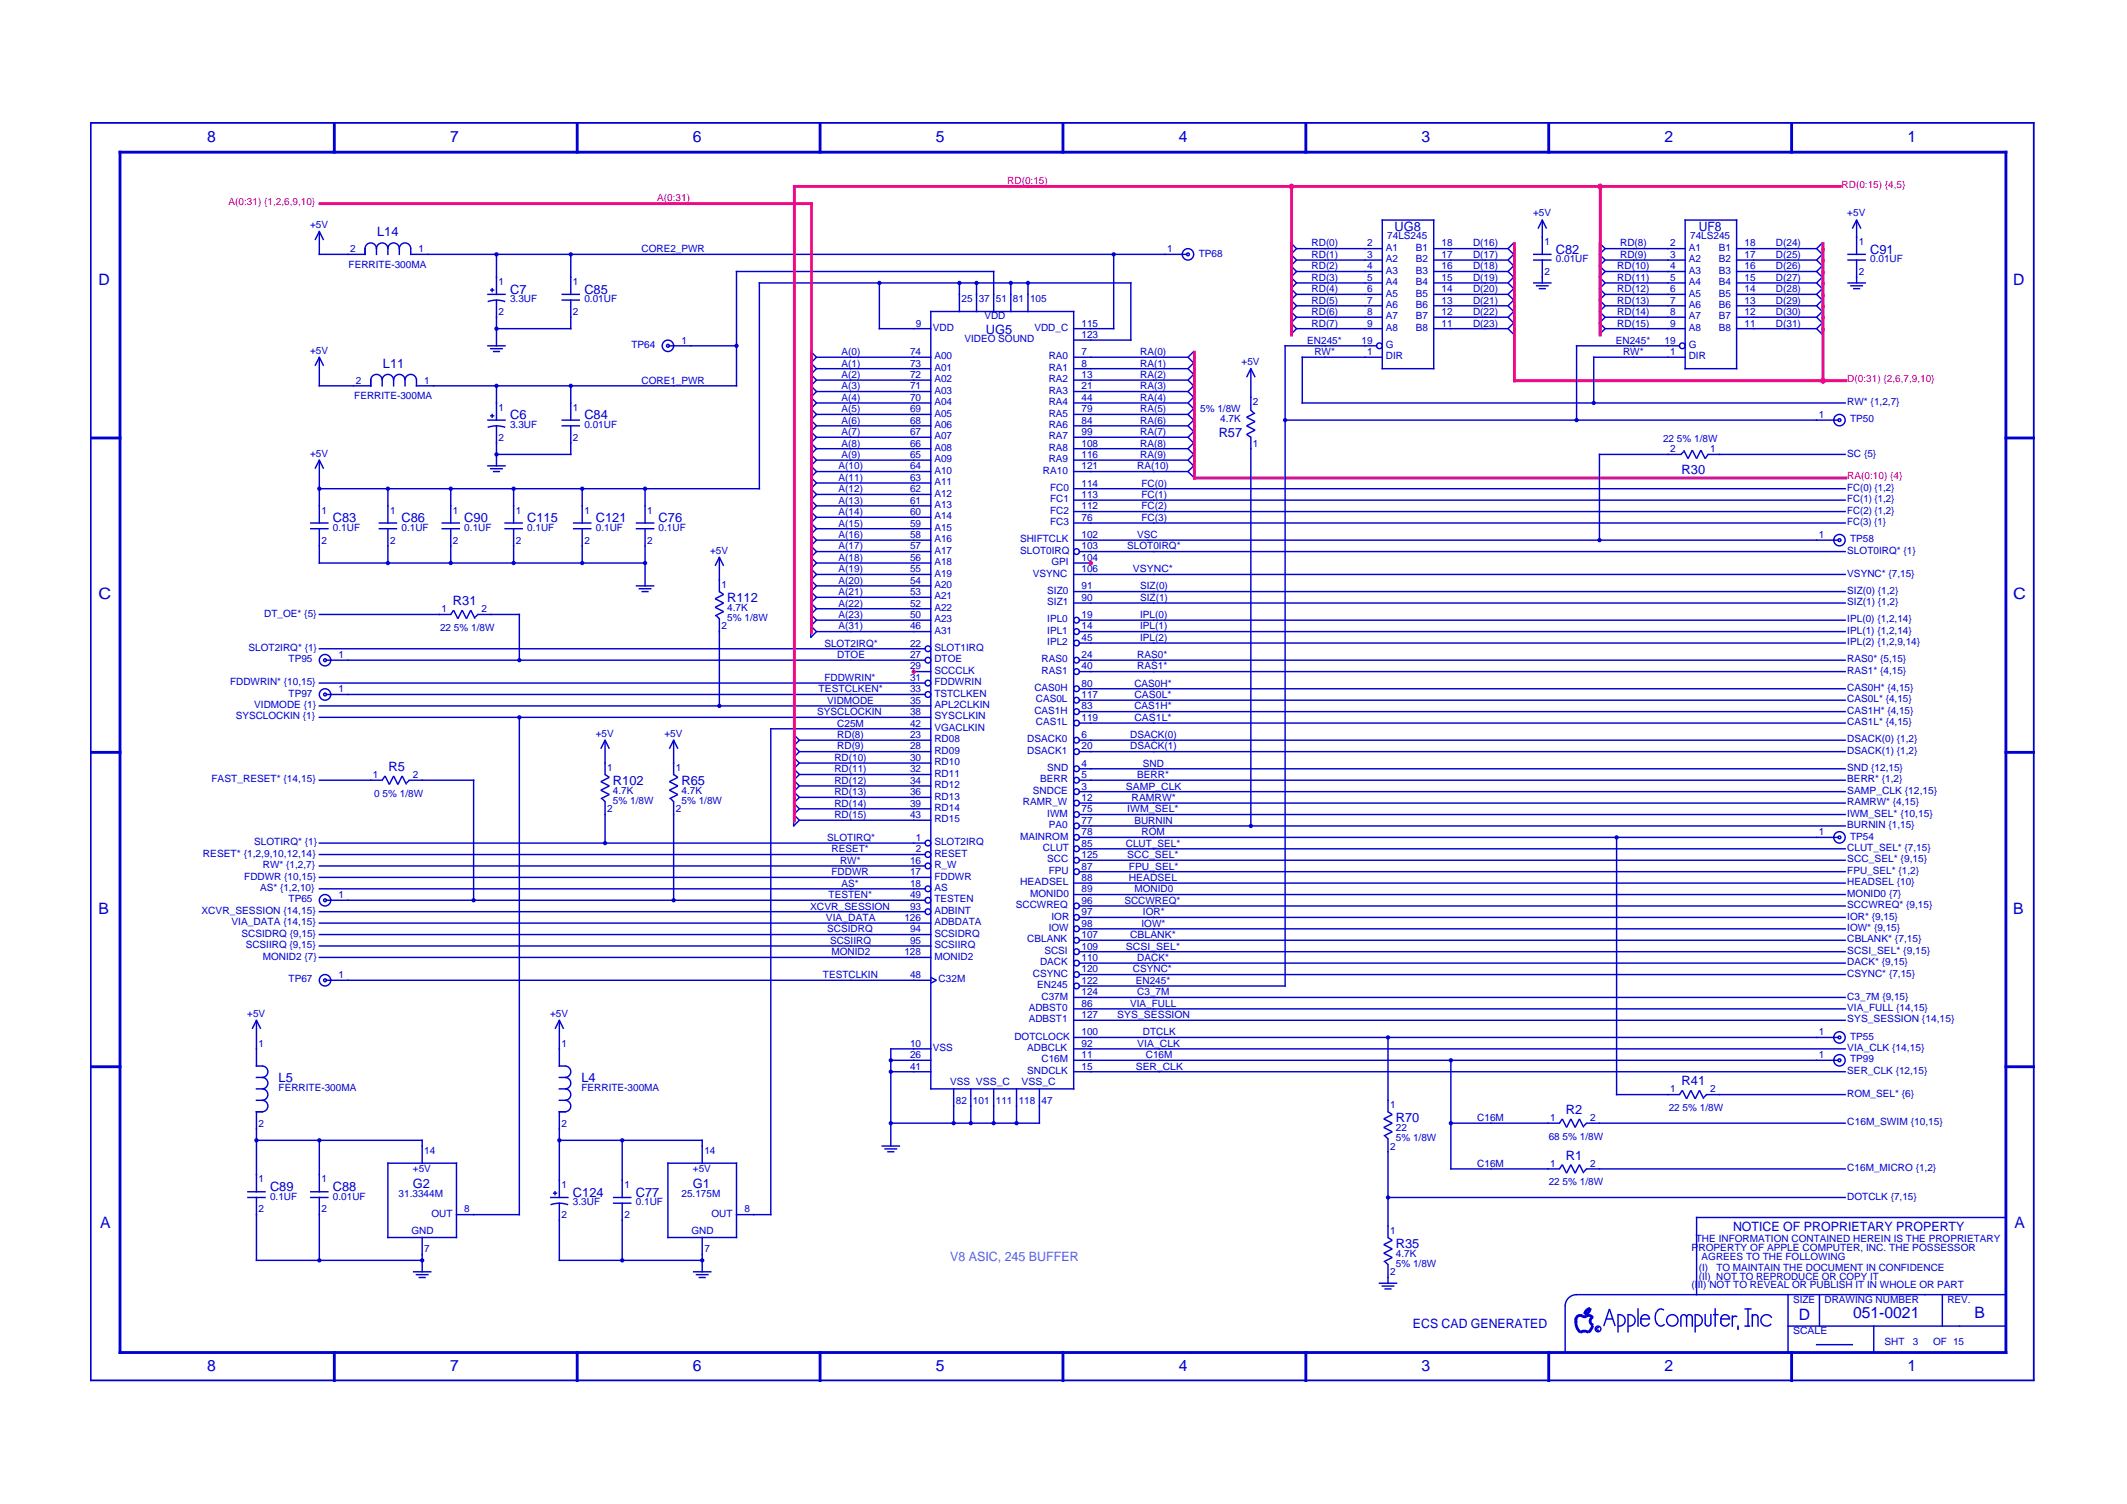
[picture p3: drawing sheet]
<svg xmlns="http://www.w3.org/2000/svg" width="420mm" height="297mm" viewBox="0 0 420 297" stroke-linecap="round" stroke-linejoin="round" font-family="sans-serif">
<defs><g id="words">
<g font-size="3.1" fill="#0000d3">
<text x="40.9" y="28.1">8</text>
<text x="88.9" y="28.1">7</text>
<text x="136.9" y="28.1">6</text>
<text x="184.9" y="28.1">5</text>
<text x="232.8" y="28.1">4</text>
<text x="280.8" y="28.1">3</text>
<text x="328.8" y="28.1">2</text>
<text x="376.8" y="28.1">1</text>
<text x="19.5" y="56.3">D</text>
<text x="397.7" y="56.3">D</text>
<text x="19.5" y="118.4">C</text>
<text x="397.7" y="118.4">C</text>
<text x="19.5" y="180.5">B</text>
<text x="397.7" y="180.5">B</text>
<text x="19.8" y="242.6">A</text>
<text x="397.9" y="242.6">A</text>
<text x="355.3" y="260.6">D</text>
<text x="366" y="260.3">051-0021</text>
<text x="390" y="260.3">B</text>
<text x="40.9" y="270.8">8</text>
<text x="88.9" y="270.8">7</text>
<text x="136.9" y="270.8">6</text>
<text x="184.9" y="270.8">5</text>
<text x="232.8" y="270.8">4</text>
<text x="280.8" y="270.8">3</text>
<text x="328.8" y="270.8">2</text>
<text x="376.8" y="270.8">1</text>
</g>
<g font-size="2.5" fill="#0000d3">
<text x="74.5" y="46.7">L14</text>
<text x="275.4" y="45.6">UG8</text>
<text x="335.6" y="45.6">UF8</text>
<text x="307.3" y="50.1">C82</text>
<text x="369.4" y="50.1">C91</text>
<text x="100.8" y="58">C7</text>
<text x="115.4" y="58">C85</text>
<text x="194.7" y="65.9">UG5</text>
<text x="75.6" y="72.7">L11</text>
<text x="100.8" y="82.8">C6</text>
<text x="115.4" y="82.8">C84</text>
<text x="240.7" y="86.2">R57</text>
<text x="332.2" y="93.6">R30</text>
<text x="65.8" y="103.2">C83</text>
<text x="79.3" y="103.2">C86</text>
<text x="91.7" y="103.2">C90</text>
<text x="104.1" y="103.2">C115</text>
<text x="117.7" y="103.2">C121</text>
<text x="130.1" y="103.2">C76</text>
<text x="89.5" y="119.5">R31</text>
<text x="143.7" y="119">R112</text>
<text x="76.8" y="152.3">R5</text>
<text x="121.1" y="155.1">R102</text>
<text x="134.6" y="155.1">R65</text>
<text x="55" y="213.8">L5</text>
<text x="114.9" y="213.8">L4</text>
<text x="332.2" y="214.3">R41</text>
<text x="275.7" y="221.7">R70</text>
<text x="309.3" y="220">R2</text>
<text x="309.3" y="229">R1</text>
<text x="53.3" y="235.2">C89</text>
<text x="65.8" y="235.2">C88</text>
<text x="81.6" y="234.7">G2</text>
<text x="113.2" y="236.4">C124</text>
<text x="125.6" y="236.4">C77</text>
<text x="136.9" y="234.7">G1</text>
<text x="342.3" y="243.1">NOTICE OF PROPRIETARY PROPERTY</text>
<text x="275.7" y="246.5">R35</text>
<text x="279.1" y="262.3">ECS CAD GENERATED</text>
</g>
<text font-size="2.5" fill="#02abea" x="187.7" y="249.1">V8 ASIC, 245 BUFFER</text>
<g font-size="2" fill="#f20884">
<text x="45.2" y="40.5">A(0:31) {1,2,6,9,10}</text>
<text x="129.8" y="39.7">A(0:31)</text>
<text x="199" y="36.3">RD(0:15)</text>
<text x="363.8" y="37.1">RD(0:15) {4,5}</text>
<text x="364.9" y="75.5">D(0:31) {2,6,7,9,10}</text>
<text x="364.9" y="94.7">RA(0:10) {4}</text>
</g>
<g font-size="2" fill="#0000d3">
<text x="61.2" y="45">+5V</text>
<text x="274" y="47.3">74LS245</text>
<text x="302.8" y="42.8">+5V</text>
<text x="333.9" y="47.3">74LS245</text>
<text x="364.9" y="42.8">+5V</text>
<text x="68.9" y="52.9">FERRITE-300MA</text>
<text x="69.1" y="49.8">2</text>
<text x="82.7" y="49.8">1</text>
<text x="126.7" y="49.8">CORE2_PWR</text>
<text x="230.6" y="49.8">1</text>
<text x="236.8" y="50.7">TP68</text>
<text x="259.1" y="48.7">RD(0)</text>
<text x="259.1" y="50.9">RD(1)</text>
<text x="259.1" y="53.2">RD(2)</text>
<text x="270.1" y="48.7">2</text>
<text x="270.1" y="50.9">3</text>
<text x="270.1" y="53.2">4</text>
<text x="273.8" y="49.5">A1</text>
<text x="273.8" y="51.8">A2</text>
<text x="279.7" y="49.5">B1</text>
<text x="279.7" y="51.8">B2</text>
<text x="284.8" y="48.7">18</text>
<text x="284.8" y="50.9">17</text>
<text x="284.8" y="53.2">16</text>
<text x="291" y="48.7">D(16)</text>
<text x="291" y="50.9">D(17)</text>
<text x="291" y="53.2">D(18)</text>
<text x="305.1" y="48.4">1</text>
<text x="307.3" y="51.8">0.01UF</text>
<text x="319.5" y="53.2">RD(10)</text>
<text x="320" y="48.7">RD(8)</text>
<text x="320" y="50.9">RD(9)</text>
<text x="329.9" y="48.7">2</text>
<text x="329.9" y="50.9">3</text>
<text x="329.9" y="53.2">4</text>
<text x="333.6" y="49.5">A1</text>
<text x="333.6" y="51.8">A2</text>
<text x="339.5" y="49.5">B1</text>
<text x="339.5" y="51.8">B2</text>
<text x="344.6" y="48.7">18</text>
<text x="344.6" y="50.9">17</text>
<text x="344.6" y="53.2">16</text>
<text x="350.8" y="48.7">D(24)</text>
<text x="350.8" y="50.9">D(25)</text>
<text x="350.8" y="53.2">D(26)</text>
<text x="367.2" y="48.4">1</text>
<text x="369.4" y="51.8">0.01UF</text>
<text x="98.5" y="56.3">1</text>
<text x="100.8" y="59.7">3.3UF</text>
<text x="113.2" y="56.3">1</text>
<text x="115.4" y="59.7">0.01UF</text>
<text x="189.9" y="59.7">25</text>
<text x="193.3" y="59.7">37</text>
<text x="196.7" y="59.7">51</text>
<text x="200.1" y="59.7">81</text>
<text x="203.5" y="59.7">105</text>
<text x="259.1" y="57.7">RD(4)</text>
<text x="259.1" y="60">RD(5)</text>
<text x="259.1" y="55.5">RD(3)</text>
<text x="270.1" y="55.5">5</text>
<text x="270.1" y="57.7">6</text>
<text x="270.1" y="60">7</text>
<text x="273.8" y="54">A3</text>
<text x="273.8" y="56.3">A4</text>
<text x="273.8" y="58.6">A5</text>
<text x="279.7" y="54">B3</text>
<text x="279.7" y="56.3">B4</text>
<text x="279.7" y="58.6">B5</text>
<text x="284.8" y="55.5">15</text>
<text x="284.8" y="57.7">14</text>
<text x="284.8" y="60">13</text>
<text x="291" y="57.7">D(20)</text>
<text x="291" y="60">D(21)</text>
<text x="291" y="55.5">D(19)</text>
<text x="305.1" y="54.3">2</text>
<text x="319.5" y="55.5">RD(11)</text>
<text x="319.5" y="57.7">RD(12)</text>
<text x="319.5" y="60">RD(13)</text>
<text x="329.9" y="55.5">5</text>
<text x="329.9" y="57.7">6</text>
<text x="329.9" y="60">7</text>
<text x="333.6" y="54">A3</text>
<text x="333.6" y="56.3">A4</text>
<text x="333.6" y="58.6">A5</text>
<text x="339.5" y="54">B3</text>
<text x="339.5" y="56.3">B4</text>
<text x="339.5" y="58.6">B5</text>
<text x="344.6" y="55.5">15</text>
<text x="344.6" y="57.7">14</text>
<text x="344.6" y="60">13</text>
<text x="350.8" y="55.5">D(27)</text>
<text x="350.8" y="57.7">D(28)</text>
<text x="350.8" y="60">D(29)</text>
<text x="367.2" y="54.3">2</text>
<text x="98.5" y="62.2">2</text>
<text x="113.2" y="62.2">2</text>
<text x="180.9" y="64.5">9</text>
<text x="184.3" y="65.3">VDD</text>
<text x="194.5" y="63.1">VDD</text>
<text x="204.3" y="65.3">VDD_C</text>
<text x="213.6" y="64.5">115</text>
<text x="259.1" y="62.2">RD(6)</text>
<text x="259.1" y="64.5">RD(7)</text>
<text x="270.1" y="62.2">8</text>
<text x="270.1" y="64.5">9</text>
<text x="273.8" y="60.8">A6</text>
<text x="273.8" y="63.1">A7</text>
<text x="273.8" y="65.3">A8</text>
<text x="279.7" y="60.8">B6</text>
<text x="279.7" y="63.1">B7</text>
<text x="279.7" y="65.3">B8</text>
<text x="284.8" y="62.2">12</text>
<text x="284.8" y="64.5">11</text>
<text x="291" y="62.2">D(22)</text>
<text x="291" y="64.5">D(23)</text>
<text x="319.5" y="62.2">RD(14)</text>
<text x="319.5" y="64.5">RD(15)</text>
<text x="329.9" y="62.2">8</text>
<text x="329.9" y="64.5">9</text>
<text x="333.6" y="60.8">A6</text>
<text x="333.6" y="63.1">A7</text>
<text x="333.6" y="65.3">A8</text>
<text x="339.5" y="60.8">B6</text>
<text x="339.5" y="63.1">B7</text>
<text x="339.5" y="65.3">B8</text>
<text x="344.6" y="62.2">12</text>
<text x="344.6" y="64.5">11</text>
<text x="350.8" y="62.2">D(30)</text>
<text x="350.8" y="64.5">D(31)</text>
<text x="61.2" y="69.8">+5V</text>
<text x="124.7" y="68.7">TP64</text>
<text x="134.6" y="67.9">1</text>
<text x="166.2" y="70.1">A(0)</text>
<text x="179.8" y="70.1">74</text>
<text x="184.6" y="71">A00</text>
<text x="190.5" y="67.6">VIDEO SOUND</text>
<text x="207.2" y="71">RA0</text>
<text x="213.6" y="66.7">123</text>
<text x="213.6" y="70.1">7</text>
<text x="225.2" y="70.1">RA(0)</text>
<text x="258.2" y="67.9">EN245*</text>
<text x="259.6" y="70.1">RW*</text>
<text x="269" y="67.9">19</text>
<text x="270.1" y="70.1">1</text>
<text x="273.8" y="71">DIR</text>
<text x="273.8" y="68.7">G</text>
<text x="319.2" y="67.9">EN245*</text>
<text x="320.6" y="70.1">RW*</text>
<text x="328.8" y="67.9">19</text>
<text x="329.9" y="70.1">1</text>
<text x="333.6" y="71">DIR</text>
<text x="333.6" y="68.7">G</text>
<text x="70.3" y="75.8">2</text>
<text x="83.8" y="75.8">1</text>
<text x="126.7" y="75.8">CORE1_PWR</text>
<text x="166.2" y="72.4">A(1)</text>
<text x="166.2" y="74.6">A(2)</text>
<text x="166.2" y="76.9">A(3)</text>
<text x="179.8" y="72.4">73</text>
<text x="179.8" y="74.6">72</text>
<text x="179.8" y="76.9">71</text>
<text x="184.6" y="73.2">A01</text>
<text x="184.6" y="75.5">A02</text>
<text x="184.6" y="77.8">A03</text>
<text x="207.2" y="73.2">RA1</text>
<text x="207.2" y="75.5">RA2</text>
<text x="207.2" y="77.8">RA3</text>
<text x="213.6" y="72.4">8</text>
<text x="213.6" y="74.6">13</text>
<text x="213.6" y="76.9">21</text>
<text x="225.2" y="72.4">RA(1)</text>
<text x="225.2" y="74.6">RA(2)</text>
<text x="225.2" y="76.9">RA(3)</text>
<text x="245.3" y="72.1">+5V</text>
<text x="70" y="78.9">FERRITE-300MA</text>
<text x="98.5" y="81.1">1</text>
<text x="113.2" y="81.1">1</text>
<text x="166.2" y="79.2">A(4)</text>
<text x="166.2" y="81.4">A(5)</text>
<text x="166.2" y="83.7">A(6)</text>
<text x="179.8" y="79.2">70</text>
<text x="179.8" y="81.4">69</text>
<text x="179.8" y="83.7">68</text>
<text x="184.6" y="80">A04</text>
<text x="184.6" y="82.3">A05</text>
<text x="207.2" y="80">RA4</text>
<text x="207.2" y="82.3">RA5</text>
<text x="213.6" y="79.2">44</text>
<text x="213.6" y="81.4">79</text>
<text x="213.6" y="83.7">84</text>
<text x="225.2" y="79.2">RA(4)</text>
<text x="225.2" y="81.4">RA(5)</text>
<text x="225.2" y="83.7">RA(6)</text>
<text x="237.1" y="81.4">5% 1/8W</text>
<text x="241" y="83.4">4.7K</text>
<text x="247.5" y="80">2</text>
<text x="359.3" y="82.5">1</text>
<text x="364.9" y="80">RW* {1,2,7}</text>
<text x="365.5" y="83.4">TP50</text>
<text x="98.5" y="87.1">2</text>
<text x="100.8" y="84.5">3.3UF</text>
<text x="113.2" y="87.1">2</text>
<text x="115.4" y="84.5">0.01UF</text>
<text x="166.2" y="85.9">A(7)</text>
<text x="166.2" y="88.2">A(8)</text>
<text x="179.8" y="85.9">67</text>
<text x="179.8" y="88.2">66</text>
<text x="184.6" y="84.5">A06</text>
<text x="184.6" y="86.8">A07</text>
<text x="184.6" y="89">A08</text>
<text x="207.2" y="84.5">RA6</text>
<text x="207.2" y="86.8">RA7</text>
<text x="207.2" y="89">RA8</text>
<text x="213.6" y="85.9">99</text>
<text x="213.6" y="88.2">108</text>
<text x="225.2" y="85.9">RA(7)</text>
<text x="225.2" y="88.2">RA(8)</text>
<text x="247.5" y="88.2">1</text>
<text x="328.5" y="87.3">22 5% 1/8W</text>
<text x="329.9" y="89.3">2</text>
<text x="337.8" y="89.3">1</text>
<text x="61.2" y="90.2">+5V</text>
<text x="165.7" y="92.7">A(10)</text>
<text x="165.7" y="95">A(11)</text>
<text x="166.2" y="90.5">A(9)</text>
<text x="179.8" y="90.5">65</text>
<text x="179.8" y="92.7">64</text>
<text x="179.8" y="95">63</text>
<text x="184.6" y="91.3">A09</text>
<text x="184.6" y="93.6">A10</text>
<text x="184.6" y="95.8">A11</text>
<text x="206" y="93.6">RA10</text>
<text x="207.2" y="91.3">RA9</text>
<text x="213.6" y="92.7">121</text>
<text x="213.6" y="90.5">116</text>
<text x="224.6" y="92.7">RA(10)</text>
<text x="225.2" y="90.5">RA(9)</text>
<text x="364.9" y="90.2">SC {5}</text>
<text x="63.5" y="101.5">1</text>
<text x="77" y="101.5">1</text>
<text x="89.5" y="101.5">1</text>
<text x="101.9" y="101.5">1</text>
<text x="115.4" y="101.5">1</text>
<text x="127.8" y="101.5">1</text>
<text x="165.7" y="97.2">A(12)</text>
<text x="165.7" y="99.5">A(13)</text>
<text x="165.7" y="101.7">A(14)</text>
<text x="179.8" y="97.2">62</text>
<text x="179.8" y="99.5">61</text>
<text x="179.8" y="101.7">60</text>
<text x="184.6" y="98.1">A12</text>
<text x="184.6" y="100.3">A13</text>
<text x="207.4" y="96.9">FC0</text>
<text x="207.4" y="99.2">FC1</text>
<text x="207.4" y="101.5">FC2</text>
<text x="213.6" y="96.1">114</text>
<text x="213.6" y="98.4">113</text>
<text x="213.6" y="100.6">112</text>
<text x="225.5" y="96.1">FC(0)</text>
<text x="225.5" y="98.4">FC(1)</text>
<text x="225.5" y="100.6">FC(2)</text>
<text x="364.9" y="96.9">FC(0) {1,2}</text>
<text x="364.9" y="99.2">FC(1) {1,2}</text>
<text x="364.9" y="101.5">FC(2) {1,2}</text>
<text x="63.5" y="107.4">2</text>
<text x="65.8" y="104.8">0.1UF</text>
<text x="77" y="107.4">2</text>
<text x="79.3" y="104.8">0.1UF</text>
<text x="89.5" y="107.4">2</text>
<text x="91.7" y="104.8">0.1UF</text>
<text x="101.9" y="107.4">2</text>
<text x="104.1" y="104.8">0.1UF</text>
<text x="115.4" y="107.4">2</text>
<text x="117.7" y="104.8">0.1UF</text>
<text x="127.8" y="107.4">2</text>
<text x="130.1" y="104.8">0.1UF</text>
<text x="165.7" y="104">A(15)</text>
<text x="165.7" y="106.3">A(16)</text>
<text x="179.8" y="104">59</text>
<text x="179.8" y="106.3">58</text>
<text x="184.6" y="102.6">A14</text>
<text x="184.6" y="104.8">A15</text>
<text x="184.6" y="107.1">A16</text>
<text x="201.5" y="107.1">SHIFTCLK</text>
<text x="207.4" y="103.7">FC3</text>
<text x="213.6" y="102.9">76</text>
<text x="213.6" y="106.3">102</text>
<text x="224.6" y="106.3">VSC</text>
<text x="225.5" y="102.9">FC(3)</text>
<text x="359.3" y="106.3">1</text>
<text x="364.9" y="103.7">FC(3) {1}</text>
<text x="365.5" y="107.1">TP58</text>
<text x="140.3" y="109.4">+5V</text>
<text x="165.7" y="110.8">A(18)</text>
<text x="165.7" y="113">A(19)</text>
<text x="165.7" y="108.5">A(17)</text>
<text x="179.8" y="108.5">57</text>
<text x="179.8" y="110.8">56</text>
<text x="179.8" y="113">55</text>
<text x="184.6" y="109.4">A17</text>
<text x="184.6" y="111.6">A18</text>
<text x="184.6" y="113.9">A19</text>
<text x="201.5" y="109.4">SLOT0IRQ</text>
<text x="204" y="113.9">VSYNC</text>
<text x="207.7" y="111.6">GPI</text>
<text x="213.6" y="110.8">104</text>
<text x="213.6" y="108.5">103</text>
<text x="213.6" y="113">106</text>
<text x="222.7" y="108.5">SLOT0IRQ*</text>
<text x="223.8" y="113">VSYNC*</text>
<text x="364.9" y="109.4">SLOT0IRQ* {1}</text>
<text x="364.9" y="113.9">VSYNC* {7,15}</text>
<text x="142.5" y="116.1">1</text>
<text x="165.7" y="115.3">A(20)</text>
<text x="165.7" y="117.5">A(21)</text>
<text x="165.7" y="119.8">A(22)</text>
<text x="179.8" y="115.3">54</text>
<text x="179.8" y="117.5">53</text>
<text x="179.8" y="119.8">52</text>
<text x="184.6" y="116.1">A20</text>
<text x="184.6" y="118.4">A21</text>
<text x="206.9" y="117.3">SIZ0</text>
<text x="206.9" y="119.5">SIZ1</text>
<text x="213.6" y="116.4">91</text>
<text x="213.6" y="118.7">90</text>
<text x="225.2" y="116.4">SIZ(0)</text>
<text x="225.2" y="118.7">SIZ(1)</text>
<text x="364.9" y="117.3">SIZ(0) {1,2}</text>
<text x="364.9" y="119.5">SIZ(1) {1,2}</text>
<text x="52.2" y="121.8">DT_OE* {5}</text>
<text x="86.9" y="124.6">22 5% 1/8W</text>
<text x="87.2" y="120.9">1</text>
<text x="95.1" y="120.9">2</text>
<text x="142.5" y="124.3">2</text>
<text x="143.7" y="120.6">4.7K</text>
<text x="143.7" y="122.6">5% 1/8W</text>
<text x="165.7" y="122.1">A(23)</text>
<text x="165.7" y="124.3">A(31)</text>
<text x="179.8" y="122.1">50</text>
<text x="179.8" y="124.3">46</text>
<text x="184.6" y="120.6">A22</text>
<text x="184.6" y="122.9">A23</text>
<text x="184.6" y="125.2">A31</text>
<text x="206.9" y="122.9">IPL0</text>
<text x="206.9" y="125.2">IPL1</text>
<text x="213.6" y="122.1">19</text>
<text x="213.6" y="124.3">14</text>
<text x="225.2" y="122.1">IPL(0)</text>
<text x="225.2" y="124.3">IPL(1)</text>
<text x="364.9" y="122.9">IPL(0) {1,2,14}</text>
<text x="364.9" y="125.2">IPL(1) {1,2,14}</text>
<text x="49.1" y="128.6">SLOT2IRQ* {1}</text>
<text x="57" y="130.8">TP95</text>
<text x="66.9" y="130">1</text>
<text x="162.8" y="127.7">SLOT2IRQ*</text>
<text x="165.4" y="130">DTOE</text>
<text x="179.8" y="127.7">22</text>
<text x="179.8" y="130">27</text>
<text x="184.6" y="128.6">SLOT1IRQ</text>
<text x="184.6" y="130.8">DTOE</text>
<text x="205.7" y="130.8">RAS0</text>
<text x="206.9" y="127.4">IPL2</text>
<text x="213.6" y="126.6">45</text>
<text x="213.6" y="130">24</text>
<text x="224.6" y="130">RAS0*</text>
<text x="225.2" y="126.6">IPL(2)</text>
<text x="364.9" y="127.4">IPL(2) {1,2,9,14}</text>
<text x="364.9" y="130.8">RAS0* {5,15}</text>
<text x="45.4" y="135.3">FDDWRIN* {10,15}</text>
<text x="57" y="137.6">TP97</text>
<text x="66.9" y="136.7">1</text>
<text x="161.7" y="136.7">TESTCLKEN*</text>
<text x="162.8" y="134.5">FDDWRIN*</text>
<text x="179.8" y="136.7">33</text>
<text x="179.8" y="134.5">31</text>
<text x="179.8" y="132.2">29</text>
<text x="184.6" y="137.6">TSTCLKEN</text>
<text x="184.6" y="135.3">FDDWRIN</text>
<text x="184.6" y="133.1">SCCCLK</text>
<text x="204.3" y="136.5">CAS0H</text>
<text x="205.7" y="133.1">RAS1</text>
<text x="213.6" y="135.6">80</text>
<text x="213.6" y="137.9">117</text>
<text x="213.6" y="132.2">40</text>
<text x="224.1" y="135.6">CAS0H*</text>
<text x="224.1" y="137.9">CAS0L*</text>
<text x="224.6" y="132.2">RAS1*</text>
<text x="364.9" y="133.1">RAS1* {4,15}</text>
<text x="364.9" y="136.5">CAS0H* {4,15}</text>
<text x="46.6" y="142.1">SYSCLOCKIN {1}</text>
<text x="50.2" y="139.8">VIDMODE {1}</text>
<text x="161.4" y="141.3">SYSCLOCKIN</text>
<text x="163.4" y="139">VIDMODE</text>
<text x="165.4" y="143.5">C25M</text>
<text x="179.8" y="141.3">38</text>
<text x="179.8" y="143.5">42</text>
<text x="179.8" y="139">35</text>
<text x="184.6" y="142.1">SYSCLKIN</text>
<text x="184.6" y="139.8">APL2CLKIN</text>
<text x="204.3" y="141">CAS1H</text>
<text x="204.6" y="138.7">CAS0L</text>
<text x="204.6" y="143.2">CAS1L</text>
<text x="213.6" y="140.1">83</text>
<text x="213.6" y="142.4">119</text>
<text x="224.1" y="140.1">CAS1H*</text>
<text x="224.1" y="142.4">CAS1L*</text>
<text x="364.9" y="138.7">CAS0L* {4,15}</text>
<text x="364.9" y="141">CAS1H* {4,15}</text>
<text x="364.9" y="143.2">CAS1L* {4,15}</text>
<text x="117.7" y="145.5">+5V</text>
<text x="131.2" y="145.5">+5V</text>
<text x="165.4" y="145.8">RD(8)</text>
<text x="165.4" y="148">RD(9)</text>
<text x="179.8" y="145.8">23</text>
<text x="179.8" y="148">28</text>
<text x="184.6" y="144.4">VGACLKIN</text>
<text x="184.6" y="146.6">RD08</text>
<text x="184.6" y="148.9">RD09</text>
<text x="202.9" y="146.6">DSACK0</text>
<text x="202.9" y="148.9">DSACK1</text>
<text x="213.6" y="145.8">6</text>
<text x="213.6" y="148">20</text>
<text x="223.2" y="145.8">DSACK(0)</text>
<text x="223.2" y="148">DSACK(1)</text>
<text x="364.9" y="146.6">DSACK(0) {1,2}</text>
<text x="364.9" y="148.9">DSACK(1) {1,2}</text>
<text x="41.8" y="154.5">FAST_RESET* {14,15}</text>
<text x="73.7" y="153.7">1</text>
<text x="81.6" y="153.7">2</text>
<text x="119.9" y="152.3">1</text>
<text x="133.5" y="152.3">1</text>
<text x="164.8" y="150.3">RD(10)</text>
<text x="164.8" y="152.5">RD(11)</text>
<text x="164.8" y="154.8">RD(12)</text>
<text x="179.8" y="150.3">30</text>
<text x="179.8" y="152.5">32</text>
<text x="179.8" y="154.8">34</text>
<text x="184.6" y="151.1">RD10</text>
<text x="184.6" y="153.4">RD11</text>
<text x="184.6" y="155.6">RD12</text>
<text x="205.5" y="154.5">BERR</text>
<text x="206.9" y="152.3">SND</text>
<text x="213.6" y="151.4">4</text>
<text x="213.6" y="153.7">5</text>
<text x="213.6" y="155.9">3</text>
<text x="222.4" y="155.9">SAMP_CLK</text>
<text x="224.6" y="153.7">BERR*</text>
<text x="225.8" y="151.4">SND</text>
<text x="364.9" y="152.3">SND {12,15}</text>
<text x="364.9" y="154.5">BERR* {1,2}</text>
<text x="73.9" y="157.3">0 5% 1/8W</text>
<text x="119.9" y="160.4">2</text>
<text x="121.1" y="156.8">4.7K</text>
<text x="121.1" y="158.7">5% 1/8W</text>
<text x="133.5" y="160.4">2</text>
<text x="134.6" y="156.8">4.7K</text>
<text x="134.6" y="158.7">5% 1/8W</text>
<text x="164.8" y="157.1">RD(13)</text>
<text x="164.8" y="159.3">RD(14)</text>
<text x="164.8" y="161.6">RD(15)</text>
<text x="179.8" y="157.1">36</text>
<text x="179.8" y="159.3">39</text>
<text x="179.8" y="161.6">43</text>
<text x="184.6" y="157.9">RD13</text>
<text x="184.6" y="160.2">RD14</text>
<text x="202.1" y="159">RAMR_W</text>
<text x="204" y="156.8">SNDCE</text>
<text x="206.9" y="161.3">IWM</text>
<text x="213.6" y="160.4">75</text>
<text x="213.6" y="158.2">12</text>
<text x="222.7" y="160.4">IWM_SEL*</text>
<text x="223.5" y="158.2">RAMRW*</text>
<text x="364.9" y="156.8">SAMP_CLK {12,15}</text>
<text x="364.9" y="159">RAMRW* {4,15}</text>
<text x="364.9" y="161.3">IWM_SEL* {10,15}</text>
<text x="50.2" y="166.9">SLOTIRQ* {1}</text>
<text x="163.4" y="166.1">SLOTIRQ*</text>
<text x="180.9" y="166.1">1</text>
<text x="184.6" y="166.9">SLOT2IRQ</text>
<text x="184.6" y="162.4">RD15</text>
<text x="201.5" y="165.8">MAINROM</text>
<text x="207.2" y="163.5">PA0</text>
<text x="213.6" y="162.7">77</text>
<text x="213.6" y="167.2">85</text>
<text x="213.6" y="165">78</text>
<text x="222.4" y="167.2">CLUT_SEL*</text>
<text x="224.1" y="162.7">BURNIN</text>
<text x="225.5" y="165">ROM</text>
<text x="359.3" y="165">1</text>
<text x="364.9" y="163.5">BURNIN {1,15}</text>
<text x="365.5" y="165.8">TP54</text>
<text x="40.1" y="169.2">RESET* {1,2,9,10,12,14}</text>
<text x="48.3" y="173.7">FDDWR {10,15}</text>
<text x="51.9" y="171.4">RW* {1,2,7}</text>
<text x="164.3" y="168.3">RESET*</text>
<text x="164.3" y="172.9">FDDWR</text>
<text x="165.9" y="170.6">RW*</text>
<text x="179.8" y="170.6">16</text>
<text x="179.8" y="172.9">17</text>
<text x="180.9" y="168.3">2</text>
<text x="184.6" y="169.2">RESET</text>
<text x="184.6" y="171.4">R_W</text>
<text x="184.6" y="173.7">FDDWR</text>
<text x="206" y="168.1">CLUT</text>
<text x="206.9" y="170.3">SCC</text>
<text x="207.2" y="172.6">FPU</text>
<text x="213.6" y="171.7">87</text>
<text x="213.6" y="174">88</text>
<text x="213.6" y="169.5">125</text>
<text x="222.7" y="169.5">SCC_SEL*</text>
<text x="223" y="171.7">FPU_SEL*</text>
<text x="223" y="174">HEADSEL</text>
<text x="364.9" y="168.1">CLUT_SEL* {7,15}</text>
<text x="364.9" y="170.3">SCC_SEL* {9,15}</text>
<text x="364.9" y="172.6">FPU_SEL* {1,2}</text>
<text x="51.4" y="176">AS* {1,2,10}</text>
<text x="57" y="178.2">TP65</text>
<text x="66.9" y="177.4">1</text>
<text x="160" y="179.6">XCVR_SESSION</text>
<text x="163.7" y="177.4">TESTEN*</text>
<text x="166.2" y="175.1">AS*</text>
<text x="179.8" y="177.4">49</text>
<text x="179.8" y="179.6">93</text>
<text x="179.8" y="175.1">18</text>
<text x="184.6" y="178.2">TESTEN</text>
<text x="184.6" y="176">AS</text>
<text x="200.7" y="179.4">SCCWREQ</text>
<text x="201.5" y="174.8">HEADSEL</text>
<text x="203.5" y="177.1">MONID0</text>
<text x="213.6" y="176.2">89</text>
<text x="213.6" y="178.5">96</text>
<text x="222.1" y="178.5">SCCWREQ*</text>
<text x="224.1" y="176.2">MONID0</text>
<text x="364.9" y="174.8">HEADSEL {10}</text>
<text x="364.9" y="177.1">MONID0 {7}</text>
<text x="364.9" y="179.4">SCCWREQ* {9,15}</text>
<text x="39.8" y="180.5">XCVR_SESSION {14,15}</text>
<text x="45.7" y="182.7">VIA_DATA {14,15}</text>
<text x="47.7" y="185">SCSIDRQ {9,15}</text>
<text x="163.1" y="181.9">VIA_DATA</text>
<text x="163.4" y="184.1">SCSIDRQ</text>
<text x="178.6" y="181.9">126</text>
<text x="179.8" y="184.1">94</text>
<text x="184.6" y="185">SCSIDRQ</text>
<text x="184.6" y="182.7">ADBDATA</text>
<text x="184.6" y="180.5">ADBINT</text>
<text x="207.2" y="183.9">IOW</text>
<text x="207.7" y="181.6">IOR</text>
<text x="213.6" y="185.3">107</text>
<text x="213.6" y="180.8">97</text>
<text x="213.6" y="183">98</text>
<text x="223.2" y="185.3">CBLANK*</text>
<text x="225.5" y="183">IOW*</text>
<text x="225.8" y="180.8">IOR*</text>
<text x="364.9" y="181.6">IOR* {9,15}</text>
<text x="364.9" y="183.9">IOW* {9,15}</text>
<text x="48.5" y="187.3">SCSIIRQ {9,15}</text>
<text x="51.9" y="189.5">MONID2 {7}</text>
<text x="164" y="186.4">SCSIIRQ</text>
<text x="164.3" y="188.7">MONID2</text>
<text x="178.6" y="188.7">128</text>
<text x="179.8" y="186.4">95</text>
<text x="184.6" y="189.5">MONID2</text>
<text x="184.6" y="187.3">SCSIIRQ</text>
<text x="202.9" y="186.1">CBLANK</text>
<text x="205.5" y="190.6">DACK</text>
<text x="206.3" y="188.4">SCSI</text>
<text x="213.6" y="189.8">110</text>
<text x="213.6" y="187.5">109</text>
<text x="222.4" y="187.5">SCSI_SEL*</text>
<text x="224.6" y="189.8">DACK*</text>
<text x="364.9" y="186.1">CBLANK* {7,15}</text>
<text x="364.9" y="188.4">SCSI_SEL* {9,15}</text>
<text x="364.9" y="190.6">DACK* {9,15}</text>
<text x="57" y="194">TP67</text>
<text x="66.9" y="193.2">1</text>
<text x="162.6" y="193.2">TESTCLKIN</text>
<text x="179.8" y="193.2">48</text>
<text x="185.4" y="194">C32M</text>
<text x="204" y="192.9">CSYNC</text>
<text x="204.9" y="195.2">EN245</text>
<text x="205.7" y="197.4">C37M</text>
<text x="213.6" y="196.6">124</text>
<text x="213.6" y="192.1">120</text>
<text x="213.6" y="194.3">122</text>
<text x="223.8" y="192.1">CSYNC*</text>
<text x="224.4" y="194.3">EN245*</text>
<text x="224.6" y="196.6">C3_7M</text>
<text x="364.9" y="192.9">CSYNC* {7,15}</text>
<text x="364.9" y="197.4">C3_7M {9,15}</text>
<text x="48.8" y="200.8">+5V</text>
<text x="108.7" y="200.8">+5V</text>
<text x="203.2" y="199.7">ADBST0</text>
<text x="203.2" y="201.9">ADBST1</text>
<text x="213.6" y="198.8">86</text>
<text x="213.6" y="201.1">127</text>
<text x="220.7" y="201.1">SYS_SESSION</text>
<text x="223.2" y="198.8">VIA_FULL</text>
<text x="364.9" y="199.7">VIA_FULL {14,15}</text>
<text x="364.9" y="201.9">SYS_SESSION {14,15}</text>
<text x="51.1" y="206.7">1</text>
<text x="110.9" y="206.7">1</text>
<text x="179.8" y="206.7">10</text>
<text x="179.8" y="209">26</text>
<text x="184.3" y="207.6">VSS</text>
<text x="200.4" y="205.3">DOTCLOCK</text>
<text x="202.9" y="207.6">ADBCLK</text>
<text x="205.7" y="209.8">C16M</text>
<text x="213.6" y="206.7">92</text>
<text x="213.6" y="209">11</text>
<text x="213.6" y="204.5">100</text>
<text x="224.6" y="206.7">VIA_CLK</text>
<text x="225.8" y="204.5">DTCLK</text>
<text x="226.3" y="209">C16M</text>
<text x="359.3" y="204.5">1</text>
<text x="359.3" y="209">1</text>
<text x="364.9" y="207.6">VIA_CLK {14,15}</text>
<text x="365.5" y="205.3">TP55</text>
<text x="365.5" y="209.8">TP99</text>
<text x="55" y="215.5">FERRITE-300MA</text>
<text x="114.9" y="215.5">FERRITE-300MA</text>
<text x="179.8" y="211.2">41</text>
<text x="187.7" y="214.3">VSS VSS_C</text>
<text x="201.8" y="214.3">VSS_C</text>
<text x="202.9" y="212.1">SNDCLK</text>
<text x="213.6" y="211.2">15</text>
<text x="224.4" y="211.2">SER_CLK</text>
<text x="329.9" y="215.8">1</text>
<text x="337.8" y="215.8">2</text>
<text x="364.9" y="212.1">SER_CLK {12,15}</text>
<text x="188.8" y="218">82</text>
<text x="192.2" y="218">101</text>
<text x="196.7" y="218">111</text>
<text x="201.2" y="218">118</text>
<text x="205.7" y="218">47</text>
<text x="274.6" y="218.9">1</text>
<text x="291.8" y="221.4">C16M</text>
<text x="306.2" y="221.4">1</text>
<text x="314.1" y="221.4">2</text>
<text x="329.6" y="219.4">22 5% 1/8W</text>
<text x="364.9" y="216.6">ROM_SEL* {6}</text>
<text x="51.1" y="222.5">2</text>
<text x="83.8" y="227.9">14</text>
<text x="110.9" y="222.5">2</text>
<text x="139.1" y="227.9">14</text>
<text x="274.6" y="227">2</text>
<text x="275.7" y="223.4">22</text>
<text x="275.7" y="225.4">5% 1/8W</text>
<text x="305.9" y="225.1">68 5% 1/8W</text>
<text x="364.9" y="222.3">C16M_SWIM {10,15}</text>
<text x="51.1" y="233.5">1</text>
<text x="63.5" y="233.5">1</text>
<text x="81.6" y="231.6">+5V</text>
<text x="136.9" y="231.6">+5V</text>
<text x="291.8" y="230.4">C16M</text>
<text x="306.2" y="230.4">1</text>
<text x="314.1" y="230.4">2</text>
<text x="364.9" y="231.3">C16M_MICRO {1,2}</text>
<text x="51.1" y="239.5">2</text>
<text x="53.3" y="236.9">0.1UF</text>
<text x="63.5" y="239.5">2</text>
<text x="65.8" y="236.9">0.01UF</text>
<text x="78.7" y="236.4">31.3344M</text>
<text x="91.7" y="239.5">8</text>
<text x="110.9" y="234.7">1</text>
<text x="113.2" y="238.1">3.3UF</text>
<text x="123.3" y="234.7">1</text>
<text x="125.6" y="238.1">0.1UF</text>
<text x="134.6" y="236.4">25.175M</text>
<text x="147" y="239.5">8</text>
<text x="305.9" y="234.1">22 5% 1/8W</text>
<text x="364.9" y="236.9">DOTCLK {7,15}</text>
<text x="81.3" y="243.7">GND</text>
<text x="85.2" y="240.3">OUT</text>
<text x="110.9" y="240.6">2</text>
<text x="123.3" y="240.6">2</text>
<text x="136.6" y="243.7">GND</text>
<text x="140.5" y="240.3">OUT</text>
<text x="274.6" y="243.7">1</text>
<text x="335" y="245.4">THE INFORMATION CONTAINED HEREIN IS THE PROPRIETARY</text>
<text x="83.8" y="247.4">7</text>
<text x="139.1" y="247.4">7</text>
<text x="274.6" y="251.9">2</text>
<text x="275.7" y="248.2">4.7K</text>
<text x="275.7" y="250.2">5% 1/8W</text>
<text x="334.2" y="247.1">PROPERTY OF APPLE COMPUTER, INC. THE POSSESSOR</text>
<text x="335.6" y="251">(I)</text>
<text x="336.1" y="248.8">AGREES TO THE FOLLOWING</text>
<text x="339.1" y="251">TO MAINTAIN THE DOCUMENT IN CONFIDENCE</text>
<text x="334.2" y="254.4">(III) NOT TO REVEAL OR PUBLISH IT IN WHOLE OR PART</text>
<text x="335.6" y="252.7">(II) NOT TO REPRODUCE OR COPY IT</text>
<text x="354.2" y="257.2">SIZE</text>
<text x="360.4" y="257.2">DRAWING NUMBER</text>
<text x="384.7" y="257.2">REV.</text>
<text x="354.2" y="263.5">SCALE</text>
<text x="372.3" y="265.7">SHT</text>
<text x="377.9" y="265.7">3</text>
<text x="381.8" y="265.7">OF 15</text>
</g>
</g></defs>
<path d="M17.8 24.3h384.1M17.9 24.1v248.7M401.7 24.1v248.7M17.8 272.6h384.1" fill="none" stroke="#0000d3" stroke-width=".35"/>
<g fill="none" stroke="#0000d3" stroke-width=".56">
<path d="M23.4 30.1h373.1M23.7 29.8v237.6M66 24.1v6.2M114 24.1v6.2M162 24.1v6.2M210 24.1v6.2M258 24.1v6.2M305.9 24.1v6.2M353.9 24.1v6.2M396.2 29.8v237.6M17.8 86.5h6.2M396 86.5h5.9"/>
<path d="M17.8 148.6h6.2M396 148.6h5.9M17.8 210.7h6.2M396 210.7h5.9M313.4 259.9l.7-.1 .5 .5M313.4 259.9a.81 .81 0 0 1-1.1-.1 .85 .85 0 0 0-1 .8M313.4 258.8l.7-.4a1.18 1.18 0 0 1-1.1 1.1zM23.4 267.1h373.1M66 266.8v6M114 266.8v6M162 266.8v6M210 266.8v6"/>
<path d="M258 266.8v6M305.9 266.8v6M311.3 260.3v.9M311.3 260.9a2.54 2.54 0 0 0 .9 2.2M312.1 263.2a1.41 1.41 0 0 1 1.7 0M314.6 261.8l-.3 .7-.5 .6M314.7 260.1a.85 .85 0 0 0-.6 .9 .85 .85 0 0 0 .7 .7M353.9 266.8v6"/>
</g>
<g fill="none" stroke="#0000d3" stroke-width=".28">
<path d="M62.2 47.4l.9-1.7 .8 1.7M62.9 50.2h9.3M63.1 45.6v4.8M72.1 49.1a1.13 1.13 0 0 1 1.1-1.1 1.13 1.13 0 0 1 1.2 1.1 1.13 1.13 0 0 1 1.1-1.1 1.13 1.13 0 0 1 1.1 1.1 1.13 1.13 0 0 1 1.2-1.1 1.13 1.13 0 0 1 1.1 1.1 1.13 1.13 0 0 1 1.1-1.1 1.13 1.13 0 0 1 1.1 1.1M72.1 49v1.4M74.4 49v1.4M76.6 49v1.4M78.9 49v1.4M81 50.2h153.5M81.1 49v1.4M96.2 58.1h3.7M96.3 59.6l1.8-.3 1.7 .3"/>
<path d="M96.8 57.3h.8M97.2 56.9v.8M98.1 50.1v8.2M98.1 59.1v9.3M110.9 58.1h3.7M110.9 59.3h3.7M112.7 50.1v8.2M112.7 59.1v6M145.3 53.6h51.1M145.5 53.5v22.8M149.9 55.9h73.6M150 55.7v41"/>
<path d="M173.7 55.7v9.4M189.5 55.7v6M192.9 55.7v6M196.3 53.5v8.2M199.7 55.7v6M203.1 55.7v6M220 50.1v15M223.4 55.7v11.6M255 48l1.1 1.1-1.1 1.1 1.1 1.2-1.1 1.1 1.1 1.1-1.1 1.2 1.1 1.1-1.1 1.1 1.1 1.1-1.1 1.2 1.1 1.1-1.1 1.1 1.1 1.2-1.1 1.1 1.1 1.1-1.1 1.1M255 47.8v18.4M256 58.1h17.2M256 55.9h17.2"/>
<path d="M256 53.6h17.2M256 51.4h17.2M256 49.1h17.2M272.9 43.5h10.5M273 43.3v29.7M283.1 58.1h14.9M283.1 55.9h14.9M283.1 53.6h14.9M283.1 51.4h14.9M283.1 49.1h14.9M283.2 43.3v29.7M299 48l-1.1 1.1 1.1 1.1-1.1 1.2 1.1 1.1-1.1 1.1 1.1 1.2-1.1 1.1 1.1 1.1-1.1 1.1 1.1 1.2-1.1 1.1 1.1 1.1-1.1 1.2 1.1 1.1-1.1 1.1 1.1 1.1"/>
<path d="M299 47.8v18.4M302.8 50.2h3.7M302.8 55.9h3.7M302.8 51.4h3.7M303.4 56.4h2.5M303.8 45.2l.9-1.7 .8 1.7M304 57h1.4M304.7 43.3v7.1M304.7 51.2v4.8M315.9 48l1.2 1.1-1.2 1.1 1.2 1.2-1.2 1.1 1.2 1.1-1.2 1.2 1.2 1.1-1.2 1.1 1.2 1.1-1.2 1.2 1.2 1.1-1.2 1.1 1.2 1.2-1.2 1.1 1.2 1.1-1.2 1.1M315.9 47.8v18.4M316.9 58.1h16.1"/>
<path d="M316.9 55.9h16.1M316.9 53.6h16.1M316.9 51.4h16.1M316.9 49.1h16.1M332.7 43.5h10.5M332.9 43.3v29.7M342.9 58.1h16.1M342.9 55.9h16.1M342.9 53.6h16.1M342.9 51.4h16.1M342.9 49.1h16.1M343 43.3v29.7"/>
<path d="M360 48l-1.2 1.1 1.2 1.1-1.2 1.2 1.2 1.1-1.2 1.1 1.2 1.2-1.2 1.1 1.2 1.1-1.2 1.1 1.2 1.2-1.2 1.1 1.2 1.1-1.2 1.2 1.2 1.1-1.2 1.1 1.2 1.1M360 47.8v18.4M364.9 50.2h3.7M364.9 55.9h3.7M364.9 51.4h3.7M365.5 56.4h2.5M365.9 45.2l.8-1.7 .9 1.7M366 57h1.5M366.7 43.3v7.1M366.7 51.2v4.8M62.2 72.2l.9-1.6 .8 1.6M62.9 76.2h10.5"/>
<path d="M63.1 70.4v5.9M73.2 75.1a1.13 1.13 0 0 1 1.2-1.2 1.13 1.13 0 0 1 1.1 1.2 1.13 1.13 0 0 1 1.1-1.2 1.13 1.13 0 0 1 1.2 1.2 1.13 1.13 0 0 1 1.1-1.2 1.13 1.13 0 0 1 1.1 1.2 1.13 1.13 0 0 1 1.1-1.2 1.13 1.13 0 0 1 1.2 1.2M73.2 74.9v1.4M75.5 74.9v1.4M77.8 74.9v1.4M80 74.9v1.4M82.1 76.2h63.5M82.3 74.9v1.4M96.2 68.3h3.7M96.8 68.9h2.5M97.4 69.4h1.4M97.9 64.9h15"/>
<path d="M98.1 76.1v7M112.7 76.1v7M132.1 68.3h13.5M160.2 69.4l1.1 1.2-1.1 1.1 1.1 1.1-1.1 1.1 1.1 1.2-1.1 1.1 1.1 1.1-1.1 1.2 1.1 1.1-1.1 1.1 1.1 1.1-1.1 1.2 1.1 1.1-1.1 1.1 1.1 1.2-1.1 1.1 1.1 1.1-1.1 1.1 1.1 1.2-1.1 1.1 1.1 1.1-1.1 1.2 1.1 1.1-1.1 1.1 1.1 1.1-1.1 1.2 1.1 1.1-1.1 1.1 1.1 1.2-1.1 1.1 1.1 1.1-1.1 1.2 1.1 1.1-1.1 1.1 1.1 1.1-1.1 1.2 1.1 1.1-1.1 1.1 1.1 1.2-1.1 1.1 1.1 1.1-1.1 1.1 1.1 1.2-1.1 1.1 1.1 1.1-1.1 1.2 1.1 1.1-1.1 1.1 1.1 1.1-1.1 1.2M160.2 69.3v56.7M161.1 79.6h22.9M161.1 77.3h22.9M161.1 75.1h22.9M161.1 72.8h22.9M161.1 70.6h22.9M173.6 64.9h10.4M183.7 61.5h28.5"/>
<path d="M183.9 61.4v153.8M211.9 67.2h11.6M211.9 64.9h8.2M211.9 79.6h22.9M211.9 77.3h22.9M211.9 75.1h22.9M211.9 72.8h22.9M211.9 70.6h22.9M212.1 61.4v153.8M235.8 69.4l-1.1 1.2 1.1 1.1-1.1 1.1 1.1 1.1-1.1 1.2 1.1 1.1-1.1 1.1 1.1 1.2-1.1 1.1 1.1 1.1-1.1 1.1 1.1 1.2-1.1 1.1 1.1 1.1-1.1 1.2 1.1 1.1-1.1 1.1 1.1 1.1-1.1 1.2 1.1 1.1-1.1 1.1 1.1 1.2M235.8 69.3v25.1M246.2 74.5l.9-1.7 .8 1.7"/>
<path d="M247.1 72.7v8.4M253.7 68.3h18.4M253.9 68.2v126.7M256 64.9h17.2M256 62.7h17.2M256 60.4h17.2M257.1 79.6h107.5M257.1 70.6h16.1M257.2 70.4v9.3M272.9 72.8h10.5M283.1 64.9h14.9M283.1 62.7h14.9"/>
<path d="M283.1 60.4h14.9M311.3 68.3h20.6M311.4 68.2v14.9M314.7 70.6h18.3M314.8 70.4v9.3M316.9 64.9h16.1M316.9 62.7h16.1M316.9 60.4h16.1M332.7 72.8h10.5M342.9 64.9h16.1M342.9 62.7h16.1M342.9 60.4h16.1"/>
<path d="M62.2 92.6l.9-1.7 .8 1.7M62.9 96.5h87.2M63.1 90.7v12.7M76.6 96.4v7M89 96.4v7M96.2 83h3.7M96.2 92h3.7M96.3 84.4l1.8-.3 1.7 .3M96.8 82.1h.8M96.8 92.6h2.5M97.2 81.7v.8M97.4 93.1h1.4"/>
<path d="M97.9 89.7h15M98.1 84v8.1M101.5 96.4v7M110.9 84.1h3.7M110.9 83h3.7M112.7 84v5.9M115 96.4v7M127.4 96.4v7M161.1 90.9h22.9M161.1 93.1h22.9M161.1 88.6h22.9M161.1 86.4h22.9"/>
<path d="M161.1 84.1h22.9M161.1 81.8h22.9M161.1 95.4h22.9M161.1 97.6h22.9M161.1 99.9h22.9M211.9 96.5h152.7M211.9 98.8h152.7M211.9 90.9h22.9M211.9 93.1h22.9M211.9 88.6h22.9M211.9 86.4h22.9M211.9 84.1h22.9"/>
<path d="M211.9 81.8h22.9M247.1 86.2v77.1M247.1 81l.5 .6M247.9 81.6l-1.7 .8 1.7 .9-1.7 .8 1.7 .8-1.7 .9 .9 .6M253.7 83h109.5M315.8 89.7h16.4M315.9 89.6v17.2M332.6 89.2l-.6 .5M332.6 88.9l.8 1.7 .9-1.7 .8 1.7 .9-1.7 .8 1.7 .6-.9M337.3 89.7h27.3M61.2 103.3h3.7M61.2 104.4h3.7"/>
<path d="M62.9 111.2h64.7M63.1 104.3v7M74.8 103.3h3.7M74.8 104.4h3.7M76.6 104.3v7M87.2 103.3h3.7M87.2 104.4h3.7M89 104.3v7M99.6 103.3h3.7M99.6 104.4h3.7M101.5 104.3v7M113.2 103.3h3.6"/>
<path d="M113.2 104.4h3.6M115 104.3v7M125.6 103.3h3.7M125.6 104.4h3.7M125.6 115.7h3.7M126.2 116.3h2.5M126.7 116.8h1.4M127.4 104.3v11.6M141.3 111.8l.8-1.7 .8 1.7M142.1 109.9v7.1M142.1 116.8l.8 .6-1.6 .9 1.6 .8-1.6 .8 1.6 .9-1.6 .8M161.1 113.5h22.9"/>
<path d="M161.1 111.2h22.9M161.1 108.9h22.9M161.1 106.7h22.9M161.1 102.2h22.9M161.1 104.4h22.9M161.1 115.7h22.9M161.1 118h22.9M211.9 116.8h152.7M211.9 119.1h152.7M211.9 113.5h152.7M211.9 111.2h3.7M211.9 106.7h151.3"/>
<path d="M211.9 103.3h152.7M211.9 101h152.7M213.1 108.9h151.5M62.9 139.4h121.1M62.9 134.9h120M62.9 128.1h120M62.9 121.4h26.3M64.3 130.4h118.6M64.3 137.2h118.6M89 121.4l.6-.9 .9 1.7 .8-1.7 .8 1.7 .9-1.7 .8 1.7M94.3 121.4h8.4M94.4 121.4l-.6 .5"/>
<path d="M102.6 121.2v9.3M141.5 121.6l.6 .6M142.1 122.1v17.5M161.1 124.7h22.9M161.1 122.5h22.9M161.1 120.2h22.9M180.3 132.6h3.7M213.1 138.3h151.5M213.1 136h151.5M213.1 132.6h151.5M213.1 130.4h151.5M213.1 127h151.5"/>
<path d="M213.1 124.7h151.5M213.1 122.5h151.5M62.9 154.1h12.7M62.9 141.7h121.1M75.5 154.1l.6-.9 .8 1.7 .9-1.7 .8 1.7 .8-1.7 .9 1.7M80.7 154.1h13M80.9 154.1l-.6 .6M93.6 154v23.9M102.6 141.5v98.5M118.7 147.9l.8-1.7 .9 1.7M119 157.8l.5 .5M119.5 146v7.1"/>
<path d="M119.5 158.2v8.5M119.5 153l.9 .5-1.7 .9 1.7 .8-1.7 .9 1.7 .8-1.7 .9M132.2 147.9l.9-1.7 .8 1.7M132.5 157.8l.6 .5M133.1 146v7.1M133.1 158.2v19.7M133.1 153l.8 .5-1.7 .9 1.7 .8-1.7 .9 1.7 .8-1.7 .9M152.1 143.9h31.9M152.3 143.8v96.2M156.8 145.1l1.1 1.1-1.1 1.1 1.1 1.1-1.1 1.2 1.1 1.1-1.1 1.1 1.1 1.2-1.1 1.1 1.1 1.1-1.1 1.2 1.1 1.1-1.1 1.1 1.1 1.1-1.1 1.2 1.1 1.1-1.1 1.1M156.8 144.9v18.4M157.8 148.4h26.2"/>
<path d="M157.8 146.2h26.2M157.8 159.7h26.2M157.8 157.5h26.2M157.8 155.2h26.2M157.8 153h26.2M157.8 150.7h26.2M213.1 158.6h151.5M213.1 156.4h151.5M213.1 154.1h151.5M213.1 151.8h151.5M213.1 148.4h151.5M213.1 146.2h151.5"/>
<path d="M213.1 142.8h151.5M213.1 140.5h151.5M62.9 175.5h120M62.9 173.3h121.1M62.9 171h120M62.9 168.8h120M62.9 166.5h120M64.3 177.8h118.6M157.8 162h26.2M211.9 176.7h152.7M211.9 174.4h152.7M213.1 163.1h151.5"/>
<path d="M213.1 178.9h151.5M213.1 172.2h151.5M213.1 169.9h151.5M213.1 167.6h151.5M213.1 165.4h150.1M213.1 160.9h151.5M319.3 165.2v51.1M62.9 189.1h121.1M62.9 186.8h121.1M62.9 184.6h121.1M62.9 180.1h120M62.9 182.3h121.1"/>
<path d="M64.3 193.6h119.7M183.9 193l1.1 .6-1.1 .6M211.9 199.2h152.7M211.9 197h152.7M213.1 194.7h40.9M213.1 192.5h151.5M213.1 190.2h151.5M213.1 188h151.5M213.1 185.7h151.5M213.1 183.4h151.5M213.1 181.2h151.5M49.8 203.2l.9-1.7 .8 1.7"/>
<path d="M50.5 215.1h1.4M50.5 219.6h1.4M50.5 217.3h1.4M50.5 212.8h1.4M50.5 210.5h1.4M50.7 201.4v9.3M50.7 219.4v16.1M51.8 210.5a1.13 1.13 0 0 1 1.1 1.2 1.13 1.13 0 0 1-1.1 1.1 1.13 1.13 0 0 1 1.1 1.1 1.13 1.13 0 0 1-1.1 1.2 1.13 1.13 0 0 1 1.1 1.1 1.13 1.13 0 0 1-1.1 1.1 1.13 1.13 0 0 1 1.1 1.1 1.13 1.13 0 0 1-1.1 1.2M109.6 203.2l.9-1.7 .8 1.7M110.3 215.1h1.5M110.3 219.6h1.5M110.3 217.3h1.5"/>
<path d="M110.3 212.8h1.5M110.3 210.5h1.5M110.5 201.4v9.3M110.5 219.4v17.2M111.6 210.5a1.13 1.13 0 0 1 1.1 1.2 1.13 1.13 0 0 1-1.1 1.1 1.13 1.13 0 0 1 1.1 1.1 1.13 1.13 0 0 1-1.1 1.2 1.13 1.13 0 0 1 1.1 1.1 1.13 1.13 0 0 1-1.1 1.1 1.13 1.13 0 0 1 1.1 1.1 1.13 1.13 0 0 1-1.1 1.2M175.8 211.7h8.2M175.8 209.4h8.2M175.8 207.2h8.2M176 207v19.5M183.7 215.1h28.5M188.4 214.9v7.1M191.8 214.9v7.1"/>
<path d="M196.3 214.9v7.1M200.8 214.9v7.1M205.3 214.9v7.1M211.9 211.7h152.7M211.9 209.4h151.3M211.9 207.2h152.7M211.9 204.9h151.3M211.9 201.5h152.7M274.2 204.8v14.9M274.2 219.6l.8 .5-1.7 .9 1.7 .8-1.7 .9 1.7 .8-1.7 .9M286.6 209.3v21.7M319.2 216.2h12.7"/>
<path d="M331.8 216.2l.5-.9 .9 1.7 .8-1.7 .9 1.7 .8-1.7 .8 1.7M337 216.2h27.6M337.1 216.2l-.6 .5M48.8 236.5h3.7M48.8 235.4h3.7M50.5 225.2h33M50.7 236.4v12.7M61.2 236.5h3.7M61.2 235.4h3.7M63.1 225.1v10.4M63.1 236.4v12.7M76.5 229.7h13.8"/>
<path d="M76.6 229.6v14.9M83.4 225.1v4.8M90 239.9h12.7M90.2 229.6v14.9M108.7 236.5h3.6M108.8 237.9l1.7-.3 1.7 .3M109.2 235.7h.9M109.6 235.2v.9M110.3 225.2h28.6M110.5 237.5v11.6M121.1 236.5h3.6M121.1 237.6h3.6"/>
<path d="M122.9 225.1v11.5M122.9 237.5v11.6M131.8 229.7h13.8M131.9 229.6v14.9M138.7 225.1v4.8M145.3 239.9h7.1M145.5 229.6v14.9M174.1 226.3h3.7M174.7 226.9h2.5M175.3 227.5h1.4M175.8 221.8h29.7M273.6 224.4l.6 .5"/>
<path d="M274 236.5h90.6M274.2 224.8v19.7M286.5 230.9h21.7M286.5 221.8h21.7M308 230.9l.6-.9 .9 1.7 .8-1.7 .8 1.7 .9-1.7 .8 1.7M308 221.8l.6-.8 .9 1.7 .8-1.7 .8 1.7 .9-1.7 .8 1.7M313.3 230.9h51.3M313.3 221.8h51.3M313.4 230.9l-.6 .5M313.4 221.8l-.6 .6M50.5 248.9h33M76.5 244.4h13.8"/>
<path d="M81.6 251.2h3.6M82.1 251.7h2.6M82.7 252.3h1.4M83.4 244.3v7M110.3 248.9h28.6M131.8 244.4h13.8M136.9 251.2h3.6M137.4 251.7h2.6M138 252.3h1.4M138.7 244.3v7M272.3 253.4h3.7M272.9 254h2.5"/>
<path d="M273.5 254.6h1.4M273.6 249.2l.6 .6M274.2 249.6v4M274.2 244.4l.8 .6-1.7 .8 1.7 .9-1.7 .8 1.7 .9-1.7 .8M309.2 257.8v9.3M311.3 255.7h84.9M311.4 255.7a2.26 2.26 0 0 0-2.2 2.3M319.6 259.5v3.7M319.6 259.7a1.13 1.13 0 0 1 1.4 1.1 1.13 1.13 0 0 1-1.4 1.1M321.6 259.5v3.7M321.6 259.7a1.13 1.13 0 0 1 1.4 1.1 1.13 1.13 0 0 1-1.4 1.1M323.6 258.4v3.6"/>
<path d="M327.2 259.1a2.54 2.54 0 0 0 .1 2.5M327.5 258.8l-.3 .3M328.7 258.8l-.7-.3-.6 .4M334.9 259.5v3.7M334.9 259.7a1.13 1.13 0 0 1 1.4 1.1 1.13 1.13 0 0 1-1.4 1.1M335 240.5h61.2M335.1 240.3v15.5M336.8 259.5v2M338 259.5v2M338.4 259.6h1.1M338.8 258.4v3.6M342.2 259.8v2.2"/>
<path d="M344.6 258.5h1.4M345.3 258.4v3.6M346.1 259.5v2.5M353.2 255.6v11.5M359.4 255.6v6.4M383.7 255.6v6.4M315.9 262.3a.28 .28 0 0 0-.4 0 .28 .28 0 0 0 0 .4 .28 .28 0 0 0 .4 0M316.8 261.9l1.1-3.4 1.2 3.4M317.2 260.5h1.4M324 260.5h2M324.1 260.5a.85 .85 0 0 1 .9-.9 .85 .85 0 0 1 .8 .9M324.1 260.3v1.2"/>
<path d="M324.2 261.3a.85 .85 0 0 0 .8 .6 .85 .85 0 0 0 .8-.6M327.2 261.3l.3 .3M328.8 261.5l-.6 .4-.7-.2M332 260.2a.56 .56 0 0 1 .6-.6 .56 .56 0 0 1 .6 .6 .56 .56 0 0 1 .5-.6 .56 .56 0 0 1 .6 .6M332 260.1v1.9M333.2 260.1v1.9M334.3 260.1v1.9M336.8 261.3a.56 .56 0 0 0 .6 .6 .56 .56 0 0 0 .6-.6M339.8 260.5h2M339.9 260.5a.85 .85 0 0 1 .9-.9 .85 .85 0 0 1 .8 .9M339.9 260.3v1.2M340 261.3a.85 .85 0 0 0 .8 .6 .85 .85 0 0 0 .8-.6"/>
<path d="M343.2 260.1l-.5-.2-.4 .3M343.3 261.8v.8M344.6 261.9h1.1M346.1 260.2a.56 .56 0 0 1 .6-.6 .56 .56 0 0 1 .6 .6M347.3 260.1v1.9M350 260.3a1.13 1.13 0 0 0-1.7-.5 1.13 1.13 0 0 0-.1 1.8 1.13 1.13 0 0 0 1.7-.1M353.1 261.9h43.1M358.7 265.6h7.3M370.1 261.8v5.3"/>
<circle cx="98.1" cy="50.2" r=".28"/>
<circle cx="112.7" cy="50.2" r=".28"/>
<circle cx="173.7" cy="55.9" r=".28"/>
<circle cx="189.5" cy="55.9" r=".28"/>
<circle cx="192.9" cy="55.9" r=".28"/>
<circle cx="199.7" cy="55.9" r=".28"/>
<circle cx="203.1" cy="55.9" r=".28"/>
<circle cx="220" cy="50.2" r=".28"/>
<circle cx="234.7" cy="50.2" r=".28"/>
<circle cx="234.7" cy="50.2" r="1.13"/>
<circle cx="98.1" cy="76.2" r=".28"/>
<circle cx="98.1" cy="64.9" r=".28"/>
<circle cx="112.7" cy="76.2" r=".28"/>
<circle cx="131.9" cy="68.3" r=".28"/>
<circle cx="131.9" cy="68.3" r="1.13"/>
<circle cx="145.5" cy="68.3" r=".28"/>
<circle cx="272.5" cy="68.3" r=".56"/>
<circle cx="314.8" cy="79.6" r=".28"/>
<circle cx="332.3" cy="68.3" r=".56"/>
<circle cx="63.1" cy="96.5" r=".28"/>
<circle cx="76.6" cy="96.5" r=".28"/>
<circle cx="89" cy="96.5" r=".28"/>
<circle cx="98.1" cy="89.7" r=".28"/>
<circle cx="101.5" cy="96.5" r=".28"/>
<circle cx="115" cy="96.5" r=".28"/>
<circle cx="127.4" cy="96.5" r=".28"/>
<circle cx="253.9" cy="83" r=".28"/>
<circle cx="311.4" cy="83" r=".28"/>
<circle cx="363.4" cy="83" r=".28"/>
<circle cx="363.4" cy="83" r="1.13"/>
<circle cx="76.6" cy="111.2" r=".28"/>
<circle cx="89" cy="111.2" r=".28"/>
<circle cx="101.5" cy="111.2" r=".28"/>
<circle cx="115" cy="111.2" r=".28"/>
<circle cx="127.4" cy="111.2" r=".28"/>
<circle cx="212.7" cy="108.9" r=".56"/>
<circle cx="315.9" cy="106.7" r=".28"/>
<circle cx="363.4" cy="106.7" r=".28"/>
<circle cx="363.4" cy="106.7" r="1.13"/>
<circle cx="64.2" cy="137.2" r=".28"/>
<circle cx="64.2" cy="130.4" r=".28"/>
<circle cx="64.2" cy="137.2" r="1.13"/>
<circle cx="64.2" cy="130.4" r="1.13"/>
<circle cx="102.6" cy="130.4" r=".28"/>
<circle cx="142.1" cy="139.4" r=".28"/>
<circle cx="183.3" cy="134.9" r=".56"/>
<circle cx="183.3" cy="130.4" r=".56"/>
<circle cx="183.3" cy="128.1" r=".56"/>
<circle cx="183.3" cy="137.2" r=".56"/>
<circle cx="212.7" cy="124.7" r=".56"/>
<circle cx="212.7" cy="136" r=".56"/>
<circle cx="212.7" cy="132.6" r=".56"/>
<circle cx="212.7" cy="138.3" r=".56"/>
<circle cx="212.7" cy="130.4" r=".56"/>
<circle cx="212.7" cy="127" r=".56"/>
<circle cx="212.7" cy="122.5" r=".56"/>
<circle cx="102.6" cy="141.7" r=".28"/>
<circle cx="212.7" cy="151.8" r=".56"/>
<circle cx="212.7" cy="146.2" r=".56"/>
<circle cx="212.7" cy="140.5" r=".56"/>
<circle cx="212.7" cy="158.6" r=".56"/>
<circle cx="212.7" cy="154.1" r=".56"/>
<circle cx="212.7" cy="156.4" r=".56"/>
<circle cx="212.7" cy="148.4" r=".56"/>
<circle cx="212.7" cy="142.8" r=".56"/>
<circle cx="64.2" cy="177.8" r=".28"/>
<circle cx="64.2" cy="177.8" r="1.13"/>
<circle cx="93.6" cy="177.8" r=".28"/>
<circle cx="119.5" cy="166.5" r=".28"/>
<circle cx="133.1" cy="177.8" r=".28"/>
<circle cx="183.3" cy="175.5" r=".56"/>
<circle cx="183.3" cy="166.5" r=".56"/>
<circle cx="183.3" cy="168.8" r=".56"/>
<circle cx="183.3" cy="177.8" r=".56"/>
<circle cx="183.3" cy="171" r=".56"/>
<circle cx="212.7" cy="169.9" r=".56"/>
<circle cx="212.7" cy="163.1" r=".56"/>
<circle cx="212.7" cy="172.2" r=".56"/>
<circle cx="212.7" cy="160.9" r=".56"/>
<circle cx="212.7" cy="165.4" r=".56"/>
<circle cx="212.7" cy="178.9" r=".56"/>
<circle cx="212.7" cy="167.6" r=".56"/>
<circle cx="247.1" cy="163.1" r=".28"/>
<circle cx="319.3" cy="165.4" r=".28"/>
<circle cx="363.4" cy="165.4" r=".28"/>
<circle cx="363.4" cy="165.4" r="1.13"/>
<circle cx="64.2" cy="193.6" r=".28"/>
<circle cx="64.2" cy="193.6" r="1.13"/>
<circle cx="183.3" cy="180.1" r=".56"/>
<circle cx="212.7" cy="194.7" r=".56"/>
<circle cx="212.7" cy="192.5" r=".56"/>
<circle cx="212.7" cy="183.4" r=".56"/>
<circle cx="212.7" cy="185.7" r=".56"/>
<circle cx="212.7" cy="181.2" r=".56"/>
<circle cx="212.7" cy="188" r=".56"/>
<circle cx="212.7" cy="190.2" r=".56"/>
<circle cx="176" cy="211.7" r=".28"/>
<circle cx="176" cy="209.4" r=".28"/>
<circle cx="274.2" cy="204.9" r=".28"/>
<circle cx="286.6" cy="209.4" r=".28"/>
<circle cx="363.4" cy="204.9" r=".28"/>
<circle cx="363.4" cy="209.4" r=".28"/>
<circle cx="363.4" cy="209.4" r="1.13"/>
<circle cx="363.4" cy="204.9" r="1.13"/>
<circle cx="50.7" cy="225.2" r=".28"/>
<circle cx="63.1" cy="225.2" r=".28"/>
<circle cx="110.5" cy="225.2" r=".28"/>
<circle cx="122.9" cy="225.2" r=".28"/>
<circle cx="176" cy="221.8" r=".28"/>
<circle cx="188.4" cy="221.8" r=".28"/>
<circle cx="191.8" cy="221.8" r=".28"/>
<circle cx="196.3" cy="221.8" r=".28"/>
<circle cx="200.8" cy="221.8" r=".28"/>
<circle cx="274.2" cy="236.5" r=".28"/>
<circle cx="286.6" cy="221.8" r=".28"/>
<circle cx="63.1" cy="248.9" r=".28"/>
<circle cx="83.4" cy="248.9" r=".28"/>
<circle cx="122.9" cy="248.9" r=".28"/>
<circle cx="138.7" cy="248.9" r=".28"/>
<circle cx="315.7" cy="262.5" r=".56"/>
<circle cx="330.3" cy="260.8" r="1.13"/>
</g>
<g fill="none" stroke="#dd0907" stroke-width=".28">
<circle cx="215.5" cy="111.2" r=".28"/>
<circle cx="180.5" cy="132.6" r=".28"/>
</g>
<g fill="none" stroke="#f20884" stroke-width=".56">
<path d="M156.6 36.8h207.2M156.9 36.5v125.9M160.3 39.9v85.3M255.1 36.5v30M316.1 36.5v30M62.9 40.2h97.7M299.2 47.8v27.7M360.1 47.8v27.7M235.9 69.3v25.4M298.9 75.2h66M235.7 94.4h129.2"/>
<circle cx="255.1" cy="36.8" r=".28"/>
<circle cx="316.1" cy="36.8" r=".28"/>
<circle cx="360.1" cy="75.2" r=".28"/>
</g>
<use href="#words"/>
</svg>
